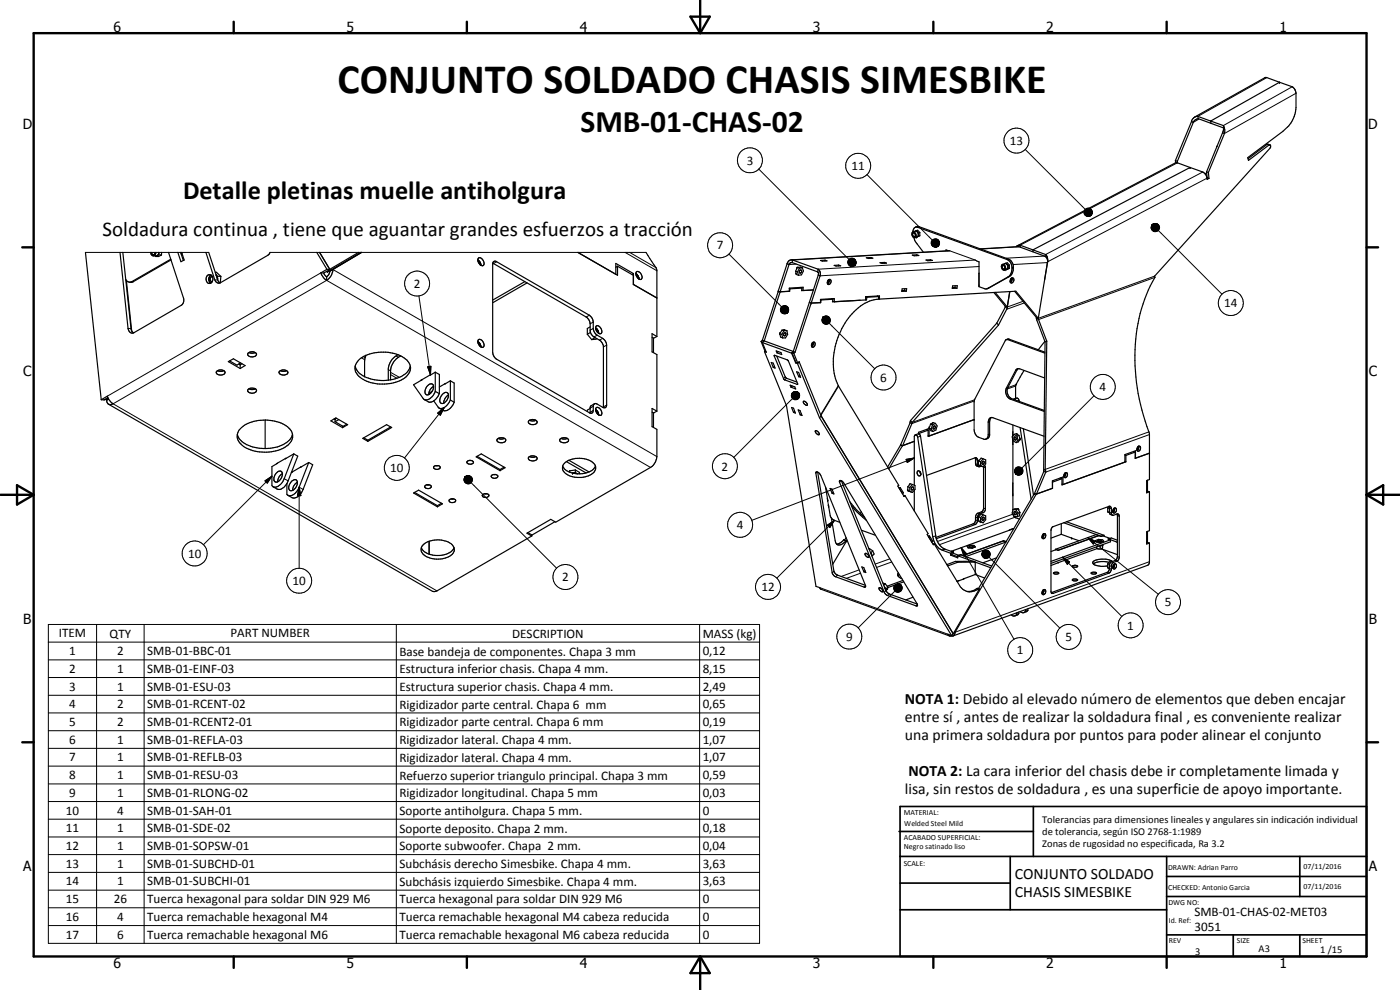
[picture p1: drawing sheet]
<svg xmlns="http://www.w3.org/2000/svg" width="420mm" height="297mm" viewBox="0 0 420 297" stroke-linecap="round" stroke-linejoin="round" font-family="sans-serif">
<defs><g id="words">
<text font-size="12.6" x="101.3" y="27.9">CONJUNTO SOLDADO CHASIS SIMESBIKE</text>
<text font-size="9.4" x="174.2" y="39.7">SMB-01-CHAS-02</text>
<text font-size="7.9" x="54.9" y="59.6">Detalle pletinas muelle antiholgura</text>
<text font-size="6.3" x="30.8" y="70.9">Soldadura continua , tiene que aguantar grandes esfuerzos a tracción</text>
<g font-size="4.7">
<text x="271.6" y="211.2">NOTA 1: Debido al elevado número de elementos que deben encajar</text>
<text x="271.6" y="216.6">entre sí , antes de realizar la soldadura final , es conveniente realizar</text>
<text x="271.6" y="222">una primera soldadura por puntos para poder alinear el conjunto</text>
<text x="272.6" y="232.8">NOTA 2: La cara inferior del chasis debe ir completamente limada y</text>
<text x="271.6" y="238.2">lisa, sin restos de soldadura , es una superficie de apoyo importante.</text>
<text x="304.6" y="263.8">CONJUNTO SOLDADO</text>
<text x="304.6" y="269.2">CHASIS SIMESBIKE</text>
</g>
<g font-size="4.2">
<text x="34" y="9.6">6</text>
<text x="104" y="9.6">5</text>
<text x="174" y="9.6">4</text>
<text x="244" y="9.6">3</text>
<text x="314" y="9.6">2</text>
<text x="384" y="9.6">1</text>
<text x="6.8" y="38.7">D</text>
<text x="410.6" y="38.7">D</text>
<text x="7" y="112.9">C</text>
<text x="410.8" y="112.9">C</text>
<text x="7" y="187.1">B</text>
<text x="410.8" y="187.1">B</text>
<text x="7" y="261.4">A</text>
<text x="410.8" y="261.4">A</text>
<text x="34" y="290.4">6</text>
<text x="104" y="290.4">5</text>
<text x="174" y="290.4">4</text>
<text x="244" y="290.4">3</text>
<text x="314" y="290.4">2</text>
<text x="384" y="290.4">1</text>
</g>
<g font-size="3.9">
<text x="303.1" y="43.5">13</text>
<text x="224.1" y="49.4">3</text>
<text x="255.6" y="51">11</text>
<text x="215.1" y="74.8">7</text>
<text x="124.2" y="86.4">2</text>
<text x="367.4" y="92.2">14</text>
<text x="264.1" y="114.6">6</text>
<text x="330" y="117.4">4</text>
<text x="117.1" y="141.6">10</text>
<text x="216.6" y="141.2">2</text>
<text x="221.1" y="158.7">4</text>
<text x="56.5" y="167.3">10</text>
<text x="87.8" y="175.5">10</text>
<text x="168.7" y="174.4">2</text>
<text x="228.5" y="177.4">12</text>
<text x="349.5" y="181.9">5</text>
<text x="17.6" y="191.3">ITEM</text>
<text x="32.9" y="191.3">QTY</text>
<text x="69.2" y="191.3">PART NUMBER</text>
<text x="153.7" y="191.3">DESCRIPTION</text>
<text x="210.9" y="191.4">MASS (kg)</text>
<text x="338.3" y="188.9">1</text>
<text x="20.8" y="196.6">1</text>
<text x="35.2" y="196.6">2</text>
<text x="44.2" y="196.6">SMB-01-BBC-01</text>
<text x="119.9" y="196.7">Base bandeja de componentes. Chapa 3 mm</text>
<text x="210.9" y="196.6">0,12</text>
<text x="253.9" y="192.3">9</text>
<text x="305.2" y="196.3">1</text>
<text x="319.7" y="192.4">5</text>
<text x="20.8" y="201.9">2</text>
<text x="35.2" y="201.9">1</text>
<text x="44.2" y="201.9">SMB-01-EINF-03</text>
<text x="119.9" y="202">Estructura inferior chasis. Chapa 4 mm.</text>
<text x="210.9" y="201.9">8,15</text>
<text x="20.8" y="207.2">3</text>
<text x="35.2" y="207.2">1</text>
<text x="44.2" y="207.2">SMB-01-ESU-03</text>
<text x="119.9" y="207.3">Estructura superior chasis. Chapa 4 mm.</text>
<text x="210.9" y="207.2">2,49</text>
<text x="20.8" y="212.5">4</text>
<text x="35.2" y="212.5">2</text>
<text x="44.2" y="212.5">SMB-01-RCENT-02</text>
<text x="119.9" y="212.6">Rigidizador parte central. Chapa 6 mm</text>
<text x="210.9" y="212.5">0,65</text>
<text x="20.8" y="217.8">5</text>
<text x="35.2" y="217.8">2</text>
<text x="44.2" y="217.8">SMB-01-RCENT2-01</text>
<text x="119.9" y="217.9">Rigidizador parte central. Chapa 6 mm</text>
<text x="210.9" y="217.8">0,19</text>
<text x="20.8" y="223.2">6</text>
<text x="35.2" y="223.1">1</text>
<text x="44.2" y="223.2">SMB-01-REFLA-03</text>
<text x="119.9" y="223.3">Rigidizador lateral. Chapa 4 mm.</text>
<text x="210.9" y="223.2">1,07</text>
<text x="20.8" y="228.5">7</text>
<text x="20.8" y="233.8">8</text>
<text x="35.2" y="228.5">1</text>
<text x="35.2" y="233.8">1</text>
<text x="44.2" y="228.5">SMB-01-REFLB-03</text>
<text x="44.2" y="233.8">SMB-01-RESU-03</text>
<text x="119.9" y="228.6">Rigidizador lateral. Chapa 4 mm.</text>
<text x="119.9" y="233.9">Refuerzo superior triangulo principal. Chapa 3 mm</text>
<text x="210.9" y="228.5">1,07</text>
<text x="210.9" y="233.8">0,59</text>
<text x="20.8" y="239.1">9</text>
<text x="35.2" y="239.1">1</text>
<text x="44.2" y="239.1">SMB-01-RLONG-02</text>
<text x="119.9" y="239.2">Rigidizador longitudinal. Chapa 5 mm</text>
<text x="210.9" y="239.1">0,03</text>
<text x="19.8" y="244.4">10</text>
<text x="35.2" y="244.4">4</text>
<text x="44.2" y="244.4">SMB-01-SAH-01</text>
<text x="119.9" y="244.5">Soporte antiholgura. Chapa 5 mm.</text>
<text x="210.9" y="244.4">0</text>
<text x="19.8" y="249.7">11</text>
<text x="35.2" y="249.7">1</text>
<text x="44.2" y="249.7">SMB-01-SDE-02</text>
<text x="119.9" y="249.8">Soporte deposito. Chapa 2 mm.</text>
<text x="210.9" y="249.7">0,18</text>
<text x="19.8" y="255.1">12</text>
<text x="35.2" y="255.1">1</text>
<text x="44.2" y="255.1">SMB-01-SOPSW-01</text>
<text x="119.9" y="255.1">Soporte subwoofer. Chapa 2 mm.</text>
<text x="210.9" y="255.1">0,04</text>
<text x="19.8" y="260.3">13</text>
<text x="35.2" y="260.3">1</text>
<text x="44.2" y="260.3">SMB-01-SUBCHD-01</text>
<text x="119.9" y="260.5">Subchásis derecho Simesbike. Chapa 4 mm.</text>
<text x="210.9" y="260.3">3,63</text>
<text x="19.8" y="265.7">14</text>
<text x="35.2" y="265.7">1</text>
<text x="44.2" y="265.7">SMB-01-SUBCHI-01</text>
<text x="119.9" y="265.8">Subchásis izquierdo Simesbike. Chapa 4 mm.</text>
<text x="210.9" y="265.7">3,63</text>
<text x="19.8" y="271">15</text>
<text x="34.2" y="271">26</text>
<text x="44.2" y="271.1">Tuerca hexagonal para soldar DIN 929 M6</text>
<text x="119.9" y="271.1">Tuerca hexagonal para soldar DIN 929 M6</text>
<text x="210.9" y="271">0</text>
<text x="358.5" y="275">SMB-01-CHAS-02-MET03</text>
<text x="19.8" y="276.3">16</text>
<text x="19.8" y="281.6">17</text>
<text x="35.2" y="276.3">4</text>
<text x="35.2" y="281.6">6</text>
<text x="44.2" y="276.4">Tuerca remachable hexagonal M4</text>
<text x="44.2" y="281.7">Tuerca remachable hexagonal M6</text>
<text x="119.9" y="276.4">Tuerca remachable hexagonal M4 cabeza reducida</text>
<text x="119.9" y="281.7">Tuerca remachable hexagonal M6 cabeza reducida</text>
<text x="210.9" y="276.3">0</text>
<text x="210.9" y="281.6">0</text>
<text x="358.5" y="279.4">3051</text>
</g>
<g font-size="3.1">
<text x="312.7" y="246.8">Tolerancias para dimensiones lineales y angulares sin indicación individual</text>
<text x="312.7" y="250.4">de tolerancia, según ISO 2768-1:1989</text>
<text x="312.7" y="254">Zonas de rugosidad no especificada, Ra 3.2</text>
<text x="358.7" y="286.4">3</text>
<text x="377.7" y="285.6">A3</text>
<text x="396.2" y="285.9">1 /15</text>
</g>
<g font-size="2.4">
<text x="271.2" y="244.4">MATERIAL:</text>
<text x="271.3" y="252">ACABADO SUPERFICIAL:</text>
<text x="271.4" y="247.9">Welded Steel Mild</text>
<text x="271.3" y="254.6">Negro satinado liso</text>
<text x="271.2" y="259.7">SCALE:</text>
<text x="350.6" y="261">DRAWN: Adrian Parro</text>
<text x="391.2" y="260.6">07/11/2016</text>
<text x="350.6" y="267">CHECKED: Antonio Garcia</text>
<text x="391.2" y="266.7">07/11/2016</text>
<text x="350.6" y="271.4">DWG NO:</text>
<text x="350.8" y="276.9">Id. Ref:</text>
<text x="350.8" y="282.8">REV</text>
<text x="371.2" y="282.9">SIZE</text>
<text x="390.9" y="282.9">SHEET</text>
</g>
</g></defs>
<g fill="none" stroke="#000" stroke-width=".35">
<path d="M357.6 36.5l-4.8 11.7M357.6 36.5l.5 .2M358.1 36.7l-4.8 11.7M359.5 34.9a1.88 1.88 0 0 0-1.9 1.6M359.5 34.9l.1 .7M359.5 34.9l3.8 1.4M359.6 35.6l7.6 2.8M359.6 35.6l-.9 .3-.6 .8M363.3 36.3l3.8 1.4M363.3 36.3l.1 .7M366.9 39.9l-4.8 11.7M366.9 39.9l.6 .1"/>
<path d="M367.1 37.7l.5 1.3-.1 1M367.1 37.7l.1 1.3-.3 .9M384 24.7l3.8 1.3a2.41 2.41 0 0 1 1.1 2 16.2 16.2 0 0 1-.5 7l-1.7 2.8-1.7 1.6-10.5 7.9 .2 .8 6.1-4.5 .4-.1M384 24.7l-20.7 11.6M384 24.7l-3.8-1.4h-.6l-21.1 11.8M352.8 48.2v.6M352.8 48.2l.5 .2M352.9 48.8l4.3 1.4M352.9 48.8l-47.6 24.9M353.3 48.4l.1 .5M357.2 50.2l3.8 1.4a2.42 2.42 0 0 1 1.3 2.2l.5-.3M357.2 50.2l-47.2 24.8"/>
<path d="M362.1 51.6l.2 1.7M362.1 51.6l.6 .1M362.1 51.8l-.4 .4M362.2 53.3h.1M362.3 53.3l.5 .2M362.7 51.7l.1 1.8M365.3 43.9l-.1 .2M367.5 40l-4.8 11.7M381.1 43.5l-.9-.2-5.6 4.3M381.2 43.5l.1 .2-.1 .7-34.7 38.4 .1 .4a51.7 51.7 0 0 0-4.7 36.6l1.3 4.9 1.8 5.4v13.8l-.9 .3v3.7l.9-.3M25.6 75.7l4.8 44.2M36 75.7l2.4 22.9a1.29 1.29 0 0 0 1.8 1.2l14.2-8.2a1.87 1.87 0 0 0 .7-2.2l-4.5-13.7"/>
<path d="M36.9 75.7l2.4 22.9 .3 .8M45.2 75.7a.78 .78 0 0 0 .4 .9 .78 .78 0 0 0 1-.2l.2-.7M45.5 75.7a.55 .55 0 0 0 .5 .7 .55 .55 0 0 0 .6-.7M46.6 76.8l.2 .2M47.2 76.7l-.4 .3M47.2 76.7l-1.2 .1M47.6 76.5h.9M47.6 76.5l-.4 .2M47.7 75.7v.2M47.7 75.9l-.1 .6M47.7 75.9l-.5 .8M48.5 76.5l-.9 .5h-.8"/>
<path d="M48.5 75.7v.8M51.3 77.8l-12 6.8-1-.1-.4-.4M51.3 78l-11.5 6.6-.9 .1M53.4 75.7l.9 2.8 1-.5-.8-2.3M54.2 75.7l.8 2.4M54.6 75.9l-.3 .1M54.6 76.1l-.2 .1M61.8 75.7l2.7 8.3a1.25 1.25 0 0 0 1.7 .8l14.1-8.2 .7-.9M62.6 75.7l2.8 8.5 .6 .7M95.1 75.7l3 5.1M107.6 75.7l-8.6 5.1-3.1-5.1 3.1 5.2M108.3 75.7l-10.1 6"/>
<path d="M108.5 75.7l-9.5 5.7M143.4 78l.6 .7 .3 .9M143.5 78.4l.5 .9M143.6 77.4a1.47 1.47 0 0 1 1.4 .7 1.47 1.47 0 0 1-.1 1.6 1.53 1.53 0 0 1-1.5-1.8zM147.9 79l28 16.1 .8 .8a4.6 4.6 0 0 1 .4 3.4 2.34 2.34 0 0 0 1.2 1.8l2 1.3 .8 1.5v18.4M148 78.6l.8-.2 28.1 16.2 .7 .7a4.8 4.8 0 0 1 .4 3.5l.8 1.4 2.2 1.4 1 1.4 .1 18.5-.2 .6-.6 .2-2.5-1.2-.5 .1-.3 .5v1.9l-.4 .4h-.5l-28.1-16.2a2.63 2.63 0 0 1-1.1-2.1v-26.5zM148.1 79l-.2 .2M173.4 75.7l11.9 6.9v-2.7M185.3 79.9l4.8 2.7v2.7l7 4.1-7-4.1v-3.2M185.3 79.9l-.5 .3M193.9 75.7l3 4.6 .2 .9v19.8M236.2 79.2l.6 .2"/>
<path d="M236.2 79.2l-7.4 22.9M236.8 79.4l-2.7 8.1M237.7 78.8h-.4l-.5 .6M237.7 78.8l7.7 2.8M237.9 78a1.41 1.41 0 0 0-1.7 1.2M237.9 78l-.2 .8M237.9 78l7.6 2.8M246.2 78.1h1.4l.6 .2-1.4 .1zM247.6 78.1v.2M250.3 79.6l1.4-.1 .6 .3h-1.4zM251.7 79.5v.3M260 77.3h1.4l.5 .2-1.3 .1z"/>
<path d="M261.4 77.3v.2M264.1 78.8l1.4-.1 .6 .3h-1.4zM265.5 78.7v.3M273.8 76.5h1.4l.5 .2-1.3 .1zM273.9 69.6a.97 .97 0 0 1 .9 .6 .97 .97 0 0 1-.2 1.1 1.02 1.02 0 0 1-.8-.6 1.02 1.02 0 0 1 .1-1.1zM274 70a.53 .53 0 0 1 .7 .3 .53 .53 0 0 1-.4 .7l-.4-.4zM274.2 71.2l.5 1.3 2.4 3.1M274.7 69.3l.6 .3M274.7 69.3l-.7 .3M274.7 68.2h.7l26.9 9.7a3.3 3.3 0 0 1 .5 5l-6.5 3.7-.6 .1-1.9-.7v-7.4l-.7-.3M274.7 68.2l1.2-.2 26.8 9.8a3.1 3.1 0 0 1 .2 5.2l-6.7 3.7M274.7 68.2l-.5 .5-.2 .9"/>
<path d="M275 69.2l.3 .4M275 69.2l-.3 .1M275 69.2l.4-.1 .6 .7M275.2 76.5l-.1 .2M275.3 71h.1M275.3 69.6l.3 .6M275.3 71l-.7 .3M275.3 69.6l.3 .3M275.6 69.9v1l-.3 .1M275.6 70.6l-.3 .4M276 69.8v.9l-1 .5M276 69.8l-.4 .1"/>
<path d="M277.9 78l1.4-.1 .6 .2-1.4 .1zM279.3 77.9l-.1 .3M283.9 75.2v-.2l.7 .2M284.3 75.1v.1M284.7 75.2l-47.3 2.8M294.2 74.7l11.5-.7 7.8 2.8a1.67 1.67 0 0 1 .9 2M300.7 79.5a.87 .87 0 0 1 1 .5 .87 .87 0 0 1-.4 1.1 1.17 1.17 0 0 1-.6-1.6zM300.8 79.8l.1-.2a.62 .62 0 0 1 .6 .5 .62 .62 0 0 1-.2 .7l-.4-.3zM301.6 79.1l.4 .1M301.6 79.1l-.7 .2M301.9 79l.3 .3M301.9 79l-.3 .1"/>
<path d="M301.9 79l.4-.2 .6 .7M302.2 79.3l.3 .7M302.2 79.3l.3 .4M302.5 79.7v.9M302.9 79.5l-.4 .2M302.9 79.5v1M306.1 73.6l.1 .6M306.1 73.6l-.8 .1-.3 .3M306.1 73.6l3.9 1.4M310 75l3.8 1.4M310 75v.6M313.8 76.4l.5 .7 .1 1.4"/>
<path d="M313.8 76.4l.1 .7M314.4 78.8l-2.8 16.7M314.4 78.8l-.9 5.1M314.4 78.5h.1M314.4 78.5v.3M37.7 83.8l.2 .3M37.9 84.1l1.6 15.3M39.6 99.4l.5 .5M62.2 82.7a1.07 1.07 0 0 1 1.4-.1 1.07 1.07 0 0 1 .3 1.4 1.04 1.04 0 0 1-1.2 1 1.04 1.04 0 0 1-.9-1.3zM63.3 82.5a1.52 1.52 0 0 0-.1 2.5M63.7 82.9a.86 .86 0 0 0-.6 .8 .86 .86 0 0 0 .6 .9M64.6 81.7h.4l1.3 1.2"/>
<path d="M64.8 82.3l.3 .3h-.2M64.9 82.6l.3 .8M64.9 82.6l.3 .3M65.2 83.4h.2l-.1 .5M65.2 82.9v.5M65.2 82.9h1.1M66.3 82.9l-.2 1.9M96.3 81.9h.9M96.3 81.9l.9 1.6 .8 .6M97.2 81.9l.8 1.2M98 83.1v1M98.1 81.4l.1 .3"/>
<path d="M98.1 80.8l-1.8 1.1M98.1 80.8l.9 .1M98.9 80.9l-.7 .8M99 81.4l-.3 .9-.7 .8M99 80.9l-1.8 1M99.9 80.9a3.9 3.9 0 0 1-1.9 3.2M157.5 84.5l-9.6 5.5M158.2 84.9l-10.3 5.9M177.1 98.1l-.8 .5v1.7M177.2 99.7l-.9 .6M178.8 98.4l.5 .4 .4 1.2M178.8 98.8l.5 .9"/>
<path d="M179.3 99.7a1.17 1.17 0 0 1 0-2 1.54 1.54 0 0 1 .9 2.4l-.5-.1M179.3 99.7l.4 .3M184.8 80.1h.1M190.1 82.1l-5.3-3.1v3.3M190.1 82.1l-.5 .3M190.8 82.1l.7 .7 .3 .9M190.9 82.5l.5 .9M191 81.6a1.45 1.45 0 0 1 1.4 .6 1.45 1.45 0 0 1 0 1.6 1.6 1.6 0 0 1-1.4-2.2zM233.5 87.4l.6 .1M234.1 87.5l-4.7 14.8M234.7 99.1l-.7 1M234.7 99.1l.6 .1"/>
<path d="M235.2 99l-.5 .1M235.2 99h.1M235.2 99l1 .2M235.3 99.2h.9M235.3 99.2l-.7 1.1M235.4 99.9h.1a.4 .4 0 0 1 .3 .5 .4 .4 0 0 1-.6 .1zM236.2 99.2l.2 1.1-.7 1.1h-.8M236.9 87.4l-2.8 .1M236.9 86.6l.2 .1M236.9 87.4h.1M237 87.4l-2.9 .1M237.1 86.7l-.1 .7"/>
<path d="M238.7 81.4l.3 .9 .6 .3M238.7 81.4l.6 .2M239.2 80.2l-.5 1.2M239.2 80.2l1-.1 .6 .2M239.2 80.2l.7 .3M239.3 81.6l.3 1M239.9 80.5l-.6 1.1M240.1 81l.5 .2-.2 .6a.38 .38 0 0 1-.6-.1 .38 .38 0 0 1 .3-.5zM240.2 86.2l.5 .2M240.5 86.2v.2M240.6 87l.4 .2M240.7 86.4l-.1 .8 3.5-.2-3.1 .2"/>
<path d="M240.7 86.4l-3.6 .3M240.8 80.3l.3 1-.6 1.2-.9 .1M240.8 80.3l-.9 .2M241 87.2v-1l-4.1 .2v1M242.9 90.7l.5 .2 2.9-.1M245.4 81.6l.2 .5v.4M245.5 80.8l.2 .1a1.72 1.72 0 0 1 .4 1.9M245.5 80.8l-.1 .8M245.6 82.5l-7.5 23M245.6 82.5l.5 .3M246.1 82.8l-7.5 22.9M246.2 90h.2"/>
<path d="M246.4 90l-.1 .8M248.3 84.8a.64 .64 0 0 1 .3-.8 .64 .64 0 0 1 .8 .3 .73 .73 0 0 1-.2 .8 .73 .73 0 0 1-.8 .1M248.3 84.8l.1 .4M248.6 84.1v.5l-.3 .2M248.8 83.9v.6l-.4 .6M249.5 89.6l.5 .2M249.8 89.6v.1M249.9 90.3l.5 .3v-1l-4.2 .2 .1 1M250 89.8l-.2 .8 10-.6M250 89.8l-3.6 .2M259.8 89v1M259.8 89l4.1-.2v.9"/>
<path d="M259.8 89.1l.4 .1M259.8 89.9l.2 .1M260 90h-.2M260.2 89.2l-.2 .8M263.3 88.8l.4 .2M263.3 88.8v.1M263.6 89.7h.3M263.7 89l-.1 .8a12 12 0 0 0-8.4 4.9 21.3 21.3 0 0 0-4.2 19.6l.7 1.6 18 29.7-.3 .2 1.9 3.2 .3-.3M263.7 89l-3.5 .2M263.9 89.7l41-2.3 6.7 8.1M270.8 86.7l1.3-.1-.1 .8h-1.4zM271.4 87.2l.6 .2"/>
<path d="M271.4 87.2h-.7M271.6 86.6l-.2 .6M285.9 85.8l1.4-.1-.1 .8h-1.4zM286.6 86.3l.6 .2M286.6 86.3h-.8M286.7 85.7l-.1 .6M293.8 85.9h.1M293.8 85.6h.1M293.8 82h.1M298.3 87.8l3.4 4.1M298.7 87.7l3.6 4.4M299.2 96.9l-25.9 29.3"/>
<path d="M299.2 96.9l.5 .6M299.7 97.5l-25.9 29.2M301.7 91.9l.6 .2M301.7 91.9l-2.5 5M302.2 80.8l-.8 .2M302.3 92.1l-2.6 5.4M302.5 80.3l-.3 .5M302.5 80.6l-.3 .2M302.9 80.5l-1 .4 .3-.1M302.9 80.5l-.4 .1M303.1 87.5l-.8 4.6M303.4 83.6v.5l-.3 .3"/>
<path d="M303.4 83.6l-.3 .8M303.6 83.4a.72 .72 0 0 1 .7 .7 .72 .72 0 0 1-.6 .8l-.4-.1-.2-.4M303.6 83.4l-.2 .2M303.6 83.4v.8l-.4 .5M304.5 87.4l6.6 7.9M311.1 95.3l2.5 7.3M311.1 95.3l.5 .2M311.6 95.5l2.5 6.9M30.4 119.9l.8 .1M32.3 119.4v.4M32.3 119.8l-1.1 .2M32.4 119.3l-1.2 .7"/>
<path d="M32.5 119.6l-.2 .2M32.6 119.7l-.6 .4a1.16 1.16 0 0 0 .6 1.2 1.16 1.16 0 0 0 1.3-.1l-1.2-1.3-.5-1-1.8 1M64.9 111.5a1.45 1.45 0 0 1 1.4-.6 1.45 1.45 0 0 1 1.2 1 1.39 1.39 0 0 1-1.4 .7 1.39 1.39 0 0 1-1.2-1.1zM65.3 111.2l.6 .2 1.3-.2M68.5 108.5l1.6-.8 3.5 2-1.5 .9zM68.9 108.3l2.2 1.3 1.1-.7M71.7 109.2l.4 .3M71.8 109.1l.4 .3M72.1 109.5v1.1M72.6 109.1l-.5 .4M74.5 106a1.63 1.63 0 0 1 2.5 .3 1.56 1.56 0 0 1-2.7 0zM74.5 116.8a1.64 1.64 0 0 1 2.5 .4 1.5 1.5 0 0 1-1.4 .8 1.5 1.5 0 0 1-1.3-.9z"/>
<path d="M74.7 116.6l.7 .3 .7-.1M74.7 105.8l.9 .2 1-.2M76.3 116.5l-.2 .3M76.6 116.6l-.5 .2M83.8 111.5a1.5 1.5 0 0 1 2.6 .4 1.43 1.43 0 0 1-1.4 .7 1.43 1.43 0 0 1-1.2-1.1zM84.1 111.2l.7 .2 1.2-.2M106.6 109.9l1 1.9 1.8 1.2M107.9 107.8a12.3 12.3 0 0 1 14.2 .2 3.6 3.6 0 0 1-1.6 6 11.9 11.9 0 0 1-13.2-1.5 3.2 3.2 0 0 1 .6-4.7zM109.8 106.6l-.4 1.8v4.6M119.5 106.4a5.4 5.4 0 0 0-3 4.1v3.6M120.3 106.8a5.2 5.2 0 0 0-3.1 4.5v2.7M123.1 109.9a6.8 6.8 0 0 1-5.8 4.1 13.5 13.5 0 0 1-7.9-1"/>
<path d="M126.6 113.9l-2.5 1.5 3.2 4.5M128.3 115.7a.98 .98 0 0 1 1.4-.5 .98 .98 0 0 1 .3 1.4 1.99 1.99 0 0 1-2.1 1.8 1.89 1.89 0 0 1 .4-2.7zM128.7 118.2l.1 .1M129.2 112.4v.1M129.2 112.4l-2.8 1.7M129.7 117.4l-1 .6M130.1 116a2.61 2.61 0 0 0-1.4 2.4M130.6 111.7l-1.6 .9M130.6 117.4a3.1 3.1 0 0 1-3.3 2.5M130.6 111.7l1.3 .7v5.7M130.6 111.7v5.7M130.6 117.4l1.3 .7"/>
<path d="M131.9 118.1a2.97 2.97 0 0 1-3.4 2.4l-1.2-.6M132.8 118.3a.99 .99 0 0 1 1.4-.5 .99 .99 0 0 1 .3 1.5 1.86 1.86 0 0 1-2.3 1.6 2.11 2.11 0 0 1 .6-2.6zM133.7 115.1h.1M133.7 115.1l-1.8 1M134.6 118.5a2.82 2.82 0 0 0-1.4 2.4M135.2 114.3l1.1 .6v5.8M135.2 114.3l-1.7 .8M135.2 114.3v5.7M143.4 102.5l.6 .7 .3 .9M143.5 102.9l.5 .9M144 103.8a1.09 1.09 0 0 1-.7-1 1.09 1.09 0 0 1 .7-1 1.54 1.54 0 0 1 .9 2.4l-.6-.1M144 103.8l.3 .3"/>
<path d="M176.3 100.3l1.3 1.6M178.6 101.3l-1 .6M179.1 101.6l-1.5 .3M195.7 101.2l.5 .3M196.1 101.5v4.3M197.1 101l-1.4-.9v5.5l1.4 .8v17M197.1 101l-.9 .5M228.4 102.4l.5 .3M228.4 102.4l1.2 3M228.8 102.8l1.2 2.9-.6-.2M228.8 102.8l8.8 3.2M228.8 102.1l.5 .2"/>
<path d="M228.8 102.1l-.4 .3M229.3 102.3l-.5 .5M229.3 102.3l8.8 3.2M229.4 105.5l6.6 16.3 8.9 54.1 1.1 .4 .3 .5 38.6 14M229.6 105.4l-.2 .1M231.5 108.8l.6 .2 .5 1.4-.5-.2zM232.4 106.7l4.1 1.5 2.9 7.1-4.2-1.5zM232.4 109.9l-.3 .3M232.9 105.3l1.5 .5 .2 .6-1.4-.5zM233.1 106.8l2.6 6.4 3.5 1.4M233.6 105.5l-.4 .4M234 100.1l.3 1 .6 .3"/>
<path d="M234 100.1l.6 .2M234.6 100.3l.3 1.1M237.1 115.6l1.4 .5 .3 .6-1.4-.5zM237.6 106l1.2 2.9M237.7 105.8l.5 .2M237.8 115.8l-.4 .4M238.1 105.5l-.5 .5M238.1 105.5l.5 .2M238.2 106l1.2 3M238.6 105.7l-.4 .3M238.8 108.9l.5 .2M238.9 108.8l-.1 .1"/>
<path d="M239.1 111.5l.6 .3 .6 1.4-.6-.2zM239.3 109.1l6.6 16.2M239.8 108.6h.1M239.8 108.6l6.7 16.2M239.8 108.6l-.5 .5M240.1 112.6l-.4 .4M243.8 102.9l.1 .2-.4 .6M243.8 102.8a.62 .62 0 0 1 .9 .3 .62 .62 0 0 1-.3 .8l-.4 .3a.75 .75 0 0 1-.5-.7 .75 .75 0 0 1 .3-.7zM244 102.7v.6l-.4 .6M302 101.9l.7-.2 10.9 4M304.2 119.8l.6 .2M304.2 119.8l.9-.3a.81 .81 0 0 1 .7 .9"/>
<path d="M305.5 110.6l-.6 .3-2.9 5.6a2.59 2.59 0 0 0 1.2 3.3l10.2 3.6M305.5 110.6l8 2.8M305.6 110.6l-3.2 5.8a2.62 2.62 0 0 0 1.2 3.2l9.8 3.5M307.3 111.2l-2.4 4.2-.1 4.1M313.6 106l-11.2-4.1h-.5l-9.5 18.1-.1 5.9-13.8 5v-1.8M313.6 102.4l-2 2.5M313.6 102.6l-.4 38.5M314.1 102.4l-.4 38.4M314.1 102.4l-.5 .2M32.6 121.3l97.2 56.1 1.3-.1 28.5-16.5M71.2 130.3a6.6 6.6 0 0 0 5.9 4.1 10.8 10.8 0 0 0 9.9-2.5l.8-1.6M71.8 128.9a11.3 11.3 0 0 1 11.9-2.2 5.3 5.3 0 0 1 4.1 4.1 5.2 5.2 0 0 1-4.4 4.3 12.6 12.6 0 0 1-10.7-1.5 3.2 3.2 0 0 1-.9-4.7z"/>
<path d="M79.6 126v8.6M85.9 137.5l-2.9 1.6M88.2 136.2l1.2 .7-2.9 7.4a3 3 0 0 1-3.4 2.4l-1.2-.7M88.2 136.2l-2.9 7.4a3.4 3.4 0 0 1-3.1 2.5l-.6-.4v-5.7l1.7-1M88.2 136.2l-2.6 1.4M92.7 138.8l-2.6 1.5M92.7 138.8l1.1 .6-2.8 7.5a2.95 2.95 0 0 1-3.4 2.4l-1.2-.7M92.7 138.8l-2.9 7.4a2.99 2.99 0 0 1-3.3 2.4l-.4-.3v-3.2M99.3 126.3l1.5-.9 3.5 2-1.5 .9zM100.2 125.7l.4 .2M100.4 125.6l.2 .1M100.6 125.7v.8"/>
<path d="M100.6 126.5l2.3 1.4 1.1-.6M101 125.5l-.4 .2M101.7 125.9l-1.1 .6M102.8 127.8v.5M108.9 131.5l7.1-4.1 1.5 .9-7.1 4.1zM109.2 131.4l1.2 .7M110.4 132.1v.3M117.3 128.1l-6.9 4M130.2 140a1.16 1.16 0 0 1 1.9 .3 1.12 1.12 0 0 1-1 .5 1.12 1.12 0 0 1-1-.7zM130.8 139.7h.7M135.2 120a3.1 3.1 0 0 1-3.4 2.5l-1.6-2.2M135.2 120l1.1 .7"/>
<path d="M136.3 120.7a2.9 2.9 0 0 1-3.3 2.4l-1.2-.7M140.2 138.5a1.18 1.18 0 0 1 1.9 .3 1.16 1.16 0 0 1-2-.2zM140.8 138.2h.6M142.9 137.1l1.5-.9 7.2 4.1-1.5 .9zM143.2 136.9l6.9 4M149.3 131.7a1.63 1.63 0 0 1 2.5 .4 1.53 1.53 0 0 1-2.7-.1zM149.5 131.5l.7 .2 1.2-.2M158.7 126.3a1.77 1.77 0 0 1 2.5 .2 1.4 1.4 0 0 1-1.3 .9 1.4 1.4 0 0 1-1.3-1zM158.7 137.2a1.51 1.51 0 0 1 2.5 .5 1.49 1.49 0 0 1-2.6-.4zM159 137l.6 .2 1.2-.2M159 126.1l.9 .2 .9-.2M168.1 131.7a1.63 1.63 0 0 1 2.5 .4 1.53 1.53 0 0 1-2.6-.1z"/>
<path d="M168.3 131.5l.8 .2 1.2-.2M168.9 139.8l.5 .9 1.4 .9M169.6 138.8a7.1 7.1 0 0 1 8.9 .6 2.48 2.48 0 0 1-1.9 3.4 6.7 6.7 0 0 1-7.6-1.6 2.04 2.04 0 0 1 .6-2.4zM170 138.5l5.9 3.4M170.7 138.1l6.1 3.5M177.1 122.6l-.8 .5v.4M178.4 121.2l-1.2 .9-.1 1.9M178.7 139.8l-.8 1.2-1.1 .6M178.8 122.9l.6 .7 .3 .9M178.8 123.4l.5 .8M179.3 124.2a1.3 1.3 0 0 1-.2-2 1.51 1.51 0 0 1 1.1 2.4l-.5-.1M179.3 124.2l.4 .3"/>
<path d="M196.1 123.9v4.3M197.1 123.4l-1.4-.8v5.4l1.4 .8v8.5a4.4 4.4 0 0 1-1.9 3l-28.4 16.4-1.5-.9-7.2 4.2 1.5 .8M197.1 123.4l-.9 .5-.5-.2M237.6 122.3l.6 .2 .5 1.5-.5-.3zM238.5 123.4l-.3 .3M239.6 123l.5 .2 .6 1.5-.6-.2zM240.5 124.1l-.4 .4M241.2 120.4a.89 .89 0 0 1 .9 1.2 1.11 1.11 0 0 1-.9-1.2zM241.2 120.4h-.1M244.7 129.3a1.03 1.03 0 0 1 1.1 1.1l-.7-.2zM245.9 125.3l39.7 65.4M246.5 124.8l39.6 65.4"/>
<path d="M246.5 124.8l-.6 .5M270.3 133.5h.1M270.3 133.5l.5 .2M270.3 133.5l-3.9 6.6M270.3 133.5l.6 .2M270.8 133.7l-4.1 7M273.1 126.9l-2.8 6.6M273.1 126.9l.6 .2M273.3 126.2l.5 .5M273.3 126.2l-.2 .7M273.7 127.1l-2.8 6.6M273.8 126.7l-.1 .4"/>
<path d="M274.4 132.4l-3.6 1.3M274.7 130.5l1.1-.3 .5 .7 4.6 30.3M275.7 130.1h.1M275.7 130.2v-.5l3.1-1.1v2.2l-.3-.1M275.7 130.1v.1M278 128.9l.5 .2M278.3 128.8v.1M278.5 129.1l-2.8 1M278.8 128.4l.6 .8 .6 .3M278.8 128.4l.7 .3M279.3 127.3l-.5 1.1M279.3 127.3l.6 .2"/>
<path d="M279.5 128.7l.5 .8M279.9 127.5l-.4 1.2M280.1 128l.3-.2a.49 .49 0 0 1 .3 .5 .49 .49 0 0 1-.5 .4zM280.7 127l-.6-.2-.8 .5M280.7 127l.6 .8-.4 1.2-.9 .5M280.7 127l-.8 .5M292.3 128.9l.1 .6a3.1 3.1 0 0 0 3 2.3l.5-.1M292.6 137.3l.3 2.2 .8 .5M293.6 138.3l.1 1.2 .5 .2M293.6 138.3l.7 .3M294.2 139.7l.9 .3M294.3 139.7l.8 .3"/>
<path d="M294.3 138.6v1.1M294.5 139.9l-.6 .1-.4-.1-.2-2.2-.5-.4-14.8 5.4M295 138.4l.3 .1 .1 .2-.2 .5a.37 .37 0 0 1-.5-.1 .37 .37 0 0 1 .1-.5zM295.1 137.7l-.6-.2-.9 .8M295.1 137.7l.7 .3v1.2l-.7 .8M295.1 137.7l-.8 .9M295.2 139.9v12.8l-.7 .9a1.91 1.91 0 0 0-1.7 2.6l-.3 .6-.5 .4-11.1 4M295.4 139.7l.3 .4v12.7l-.5 1a2 2 0 0 0-1.9 2.6l-.7 1-11.6 4.2M297.5 125.3l-.4 .5-.1 .7v4.3l-.4 .6-.7 .4M303.9 131.7l.1 1.6M304 129.6l-.1 1.3M304 132.9h-.1"/>
<path d="M304 127.5v3.3M304 131.9v21.2M304.3 130.3l.7-.2 .8 .5M304.3 130.3l.9 .6M304.3 130.3l-.5 .8 .3 1.2 .9 .5M304.4 131.2l.5 .2-.1 .6-.4-.2zM305.2 130.9l.3 1.2M305.5 132.1l-.5 .7M305.8 130.6l.4 1.2M305.8 130.6l-.6 .3M306.1 128.3l3.3 21.5M306.2 131.8l-.6 .8-.6 .2"/>
<path d="M306.2 131.8l-.7 .3M307.1 128.7l3.1 19.9M313.3 130.9l-15.3-5.6a1.13 1.13 0 0 0-1.4 1.4v4l-.2 .6-.5 .4M337.6 136.6l.3 .1M337.6 138.4l.3 .2M337.9 138.6l-19.2 6.9v-1.9M337.9 136.7v1.9M340.2 135.5l.5 .1M340.7 135.6v1.9l4.3-1.5-4.2 1.5M340.7 135.6l-2.8 1.1M340.7 137.5h.1M340.8 137.5v-2.2l-3.2 1.1v2.2"/>
<path d="M341.4 134.1l.1 .4-.3 .4M341.5 134a.56 .56 0 0 1 .8 .1 .56 .56 0 0 1-.1 .8 .49 .49 0 0 1-.5 .5 .49 .49 0 0 1-.5-.4zM341.7 133.9v.6l-.5 .6M83 141.9a.94 .94 0 0 1 1.2-.6 .94 .94 0 0 1 .5 1.2 1.84 1.84 0 0 1-2.3 2 2.46 2.46 0 0 1 .6-2.6zM84.7 142.1a2.82 2.82 0 0 0-1.4 2.5M87.7 144.3a.86 .86 0 0 1 .8-.4 .86 .86 0 0 1 .7 .7 2.29 2.29 0 0 1-2.1 2.6 1.93 1.93 0 0 1 .6-2.9zM87.7 141.6h.1M87.7 141.6l-.3 .2M89.2 144.7a2.82 2.82 0 0 0-1.4 2.5M90.1 140.2v.1M90.4 140.1l-2.9 1.6M124.1 147.9l1.5-.8 7.2 4.1-1.5 .9z"/>
<path d="M124.4 147.7l6.9 4M127.5 145.8a1.14 1.14 0 0 1 1.9 .3 1.13 1.13 0 0 1-1.9-.2zM128.1 145.5h.7M131.3 151.7v.4M132.5 151l-1.2 .7M134.8 150a1.16 1.16 0 0 1 1.9 .3 1.02 1.02 0 0 1-1 .5 1.02 1.02 0 0 1-.9-.8zM135.4 149.7h.7M144.8 148.5a1.41 1.41 0 0 1 1.9 0 1.05 1.05 0 0 1-.9 .8 1.05 1.05 0 0 1-1.1-.7zM145.4 148.1h.7M147.5 142.7a1.11 1.11 0 0 1 1.9 .3 1.11 1.11 0 0 1-2-.2zM148.1 142.4h.2M148.7 142.4h-.2"/>
<path d="M150.1 140.9v.3M151.3 140.2l-1.2 .7M166.5 156.5l-6.8 4-1.3-.7M170.8 141.6l2.5 .6M171 141.3v.4M171 141.3l-.2 .3M172.7 141.8l-.9 .1 1.5 .3M172.7 141.8l.6 .4M172.7 141l1.2 .7v.5M172.7 141v.8M172.7 141l-1.7 .3M175.8 141.9l-2.5 .3"/>
<path d="M176.8 141.6l-1 .3M244.9 141.7a1.31 1.31 0 0 1 1.4 .9l13.4 33.1-.1 .5-8.8-3.1-1-1.1zM245.4 141.6l4.9 29.9 1 1.1 8.4 3M247.8 146.2l.6 4M248.3 149.8h.1M248.3 149.5v.1M248.3 149.6l.1 .6M248.4 150.2h.1M248.7 151.8h.1M248.7 152.1l-.1-.6 .7 3.6 1 1 1.7 .6M249.1 146.6l.6 .1 .6 1.5-.6-.2zM249.5 155.4l1.1 6.8a1.37 1.37 0 0 0 1.1 1.4 1.37 1.37 0 0 0 1.5-.7l.7-.6"/>
<path d="M250.1 147.7l-.4 .3M252 144.3h.6l.7 .7 21.9 36.1 .1 .7-8.9-3.1-.9-.8-13.5-33.2zM252.5 144.3l13.4 32.9M255 150.5l2.1 2.5 2.4 2.2M255.6 151.8l2.1 2.3 2.3 2M258.5 153.5l-.3 .6M258.5 159.1l4.3 1.5M258.8 154.1l-.2 .4M269.7 146.3h.5M270.2 146.3l-.3 .3M270.2 146.3l.9 1.6-.2 .2M270.8 148.1h.1"/>
<path d="M271.2 148.6l.4 .1M271.6 148.7l6.9 11.4-.3 .3 1.9 3 .3-.2M272.4 147.2l1.4 .5M272.4 147.2l.6 .2M272.4 146v1.2M272.4 146l.6 .3M273 146.3v1.1M273 147.4l.8 .3M273.6 146.2h.5v.6a.33 .33 0 0 1-.5 .2 .33 .33 0 0 1-.1-.5zM273.8 145.4l-.7-.3-.7 .9M273.8 145.4l.8 .3v1.2l-.8 .8M273.8 145.4l-.8 .9"/>
<path d="M274.4 145.6v-14.6a.53 .53 0 0 1 .6-.5 .53 .53 0 0 1 .4 .7l4.5 29.9a5.2 5.2 0 0 0 2.8 4l2.6 .9M274.4 147.1v6.2M275.4 141.4a.75 .75 0 0 1 .9 .5 .75 .75 0 0 1-.5 .9l-.6-.8zM276.1 141.5l.3 .8M293.6 155.1l.1 1.2 .5 .2M293.6 155.1l.7 .2M294.2 156.5l.9 .3M294.3 155.3v1.2M294.3 156.5l.8 .3M294.8 155.3a.42 .42 0 0 1 .6 .3 .42 .42 0 0 1-.4 .5l-.3-.4zM295.1 154.5l.7 .3v1.2l-.7 .8M295.1 154.5l-.6-.3-.9 .9"/>
<path d="M295.1 154.5l-.8 .8M304 144.9v3.8M304 148.3h-.1M304 154.3l.2 .5a2.09 2.09 0 0 0 1.7 .9M304 152.9l-.2 1 .6 1.1h.9M304 152.9h.9M304.2 158.6l-1.4 .5M304.2 158.6l-18.7 6.8M304.9 152.9l.6 1.1M305.5 154l-.2 1M305.6 152.7l-1.6 .2M305.6 152.7l.5 1.1"/>
<path d="M305.6 152.7l-.7 .2M306.1 153.8l-.1 1-.7 .2M306.1 153.8l-.6 .2M310.5 148.1l.5 .2M310.5 148.1l-16.8 28.5M310.5 148.1l.6 .2M311 148.3l-24.4 41.4M313.2 141.1l.1 .4M313.3 141.5l.5 .1M313.3 141.5l-2.8 6.6M313.7 140.8l.1 .8M313.7 140.8l-.5 .3"/>
<path d="M313.8 141.6l-2.7 6.7M315.8 144.7h.1M315.8 146.5h.1M315.8 146.5l-4.7 1.8M315.9 146.5l-4.9 1.8M318.2 143.4l.5 .2M318.5 143.3v.3M318.5 157.1v3.2M318.7 143.6l-2.8 1.1M318.7 145.2l.3 .2v-2.3l-3.2 1.2v2.2M319.2 156.8l11.3 4.1M319.6 142v.5l-.3 .3"/>
<path d="M319.6 142a.56 .56 0 0 1 .8 .1 .56 .56 0 0 1-.2 .8l-.3 .4h-.5l-.1-.8zM319.8 141.9l-.1 .7-.4 .5M320.1 156.5l11.2 4.1M332.4 152.4v1.2l.5 .2M332.4 152.4l.5 .2M332.8 151.9h.3l.3 .3 .1 1.9 .3 .5 1.6-.4 .3 .1 .2 .6v12.3l-.5 1.1a1.88 1.88 0 0 0-1.9 2.5l-.3 .8-.4 .4-16.7 6-.6-.2M332.8 151.9l.3 2.3 .8 .4M332.8 151.9l-16.8 6.1-.5 .5v19.3M332.8 151.9l-.4 .5M334.2 152.7l.5-.3a.77 .77 0 0 1 .3 1 .77 .77 0 0 1-1 .4l-.1-.4zM334.2 152.6v.6l-.3 .2M334.4 152.4l.1 .6-.5 .7"/>
<path d="M335.2 154.2l.2 12.8-.6 1.1-1.5 .6a2.44 2.44 0 0 0-.4 2.1l-.5 .9-16.9 6.1M344.1 147.5l.3-.1 .6 .2M344.4 144.1v3.3M344.4 159.4v3.4M345 147.6v11.6l-.9 .4v3.6l.9-.3M126.4 164.3a3.5 3.5 0 0 0 2.4 2M126.9 163.5a7 7 0 0 1 8.9 .1 2.12 2.12 0 0 1-1.2 3.5 6.6 6.6 0 0 1-8-1.4l-.2-.9zM128.8 162.4v3.8M128.8 162.4v3.9M136.3 164.3a5.7 5.7 0 0 1-6.5 2.2l-1-.2M159.6 160.5v.3M253.3 162h-.1a3 3 0 0 1-2.1 1.2"/>
<path d="M253.3 162h.1M253.3 162l.6 .3M253.9 161.3l-.4 .8M253.9 162.3h.1M254 162.3l-4.1 7M254.2 162.1l-.2 .2M258.6 170.1l.6 .2 .6 1.5-.5-.2zM259.6 171.2l-.3 .4M259.6 166.1a.92 .92 0 0 1 1.1 1.2 1.16 1.16 0 0 1-1.1-1.2zM260.9 164.6l-.1 .1M260.9 164.6h-.1M260.9 164.6l1 .7"/>
<path d="M261.4 166.2l.1-.2 .3 .8M261.8 166.8h-.1M261.9 165.3l.4 .9-.5 .6M261.9 165.3l-.6 .6M263.8 176.4a1.03 1.03 0 0 1 1.2 1.1l-.9-.3zM265 174.9l.7 .3M265.4 176.1l.2 .4M265.6 176.5l.2 .5M265.6 176.5l.2 .3M265.7 175.2l-.5 .4M265.7 175.2l.8 .9M265.8 177l.1-.2-.1 .3"/>
<path d="M265.8 176.8v.2M265.9 177.2l1 1 8.3 3M266.5 176.1l-.2 .7-.4 .4M266.5 176.1l-.7 .7M269.5 172.8l1.2 .8M269.6 171.9l-.2 .4 .1 .5M269.9 172.4l-.4 .4M271 174.2l-4.8 1.7M271.2 174.6l-4.8 1.7M274 179.2l-2.2 .8M278.5 160.8h.5M278.7 161.1h.1"/>
<path d="M278.7 161.1l1 1.5M279 160.8l.9 1.6-.2 .2M279 160.8l-.3 .3M279.6 162.6h.1M279.9 163.2h.5M280.4 163.2l7.6 12.5a3.7 3.7 0 0 0 5.7 .9l.2 .2-7.8 13.4M280.9 161.2a5.3 5.3 0 0 0 2.7 3.6l2.5 .9M284.1 169.3h.2M285.3 166.5l2.1 .9v-.6M285.3 166v.5M285.5 165.4l.7 .3-.5 .2M285.5 165.4h.1"/>
<path d="M285.7 166.4l-.4 .1M285.7 165.9l2.1 .7 .5-.2M285.7 165.9v.5M285.7 166.4l1.7 .6M286.1 165.7h.1M286.1 165.7l-.8 .3M286.7 168.4l-2.5 1M286.7 168.4h5.3l.7 .3M286.7 168.4l.7 .3M287.4 166.8l9.9 3.5M287.4 168.7l-3 1.1M288.3 166.5l-.9 .3"/>
<path d="M288.3 166.5l9.3 3.3M288.3 166.4l.7 .3M288.3 166.4v.1M289 166.7h.1M289.2 173.7l-2 .8 .5-.2M290.5 164.3l1.2 .2M290.5 164.3l1.3 .1M290.9 164a.73 .73 0 0 1 1.1 .1 .84 .84 0 0 1-1.1-.1zM291.8 164.4l-.1 .1M292.7 172.4l2.8 1M292.7 164.1l-.9 .3M292.7 164.1l-1 .4"/>
<path d="M292.7 164.1l-.4-.4-1.2-.2-.9 .4 .3 .4M292.7 172.4l-3.6 1.3M292.7 168.7v3.7M292.7 168.7h-5.3M293.3 176.5l-1.3 .7-1.8 .3M293.3 176.5h.1M293.3 176.5l.5 .1M299.1 167.4l-4.1 1.5M301.2 162.3l.7 .3M301.2 162.3l-12.2 4.4M301.2 162.3l.6 .2 .2-.2M301.2 162.3h.1"/>
<path d="M301.9 162.6l-12.1 4.4-.8-.3M313 160.3l-.3 .8M313 160.3v.5l-.3 .3M313 177.1v.5l-.3 .3M313.2 160.1l.1 .6-.6 .7M313.2 176.9a1.03 1.03 0 0 1-.5 1.3M313.3 176.9a.77 .77 0 0 1 .6 .9 .77 .77 0 0 1-.9 .6l-.3-.5M313.3 160.1h.3a.84 .84 0 0 1 .2 1 .84 .84 0 0 1-.9 .5l-.2-.5M313.3 176.9l-.4 .4-.2 .6M313.3 160.1l-.3 .2M316.2 171.9l.4-.2a.76 .76 0 0 1 1.1 .4l-.5 .1a.77 .77 0 0 1-1-.3zM316.8 164.8v.2"/>
<path d="M316.8 164.8l.8 .3M317.6 168.8h.1M317.6 168.8v.1M317.6 165.1l-.6-.2-1.6 .6M317.6 168.8l-2.2 .9M318.5 160.3l-3.1 1.2M318.5 160.3l3.1 1.2M321.6 161.4l2.2 .8M321.9 169.8l.3-.1a.7 .7 0 0 1 1.2 .3l-1.1 .2-.5-.3zM321.9 173.9l1-.2 .5 .3-1.1 .3-.5-.2zM327.5 171.9l.4-.2a.76 .76 0 0 1 1.1 .4l-.9 .2-.5-.2zM329.1 162.6l1.2 .2"/>
<path d="M329.1 162.6l1.3 .1M329.3 164.6l-11.7 4.2M329.4 162.2h.1a.72 .72 0 0 1 1.1 .1l-.9 .2zM329.7 160.7l.7 .3 .6-.2 2.2 .7-.6 .2 .7 .3M329.8 160.7h.1M329.8 160.7l-12.2 4.4M329.8 160.7l-.8-.3-12.2 4.4M329.8 163.8h.5M330.3 163.6v.2M330.4 162.7l-.1 .1M330.5 160.9v.1M330.5 164.7l4.9 1.7"/>
<path d="M330.9 163.6v.8l-.2 .2h-1.4l-.2-.5M331 163.4v.2l-.7 .2M331.2 162.4l-.3-.4-1.2-.2-.9 .4 .3 .4M331.2 162.4l-.9 .4M331.2 162.4l-.8 .3M331.3 160.6v.3M331.3 160.6l-.8 .3M332.4 169.2l.8-.9 .6 .2-.6-.4a6.4 6.4 0 0 0-4.2-.1 .78 .78 0 0 0-.9 .5 .78 .78 0 0 0 .3 .9 7.7 7.7 0 0 0 4 .4M332.4 169.2l.6 .2M332.4 169.2v1.1l.5 .3M332.6 161.7l2.8 1M332.6 161.7v.1"/>
<path d="M332.6 161.7l.9-.3 1.9 .7M332.9 168.7a5.8 5.8 0 0 0-4.8 .5M333.3 162v.6l-17.9 6.4M333.3 162l-17.9 6.4M334.2 169.4l.5-.2a.77 .77 0 0 1 .3 1 .77 .77 0 0 1-1 .4l-.1-.4M334.2 169.4l-.3 .8M334.2 169.4v.5l-.3 .3M334.4 169.2l.1 .6-.5 .7M344.4 162.7l-.3 .2M344.4 162.7l.6 .2M345 162.9v5.9l-.3 .6-.3 .2-58.4 21.2M285.5 190.7v.1"/>
<path d="M285.6 190.7l-1.1-.4 .2 .4 .8 .1M286.1 190.2l-.5 .5M286.4 189.6l.2 .1M286.6 189.7a.94 .94 0 0 1-1.1 1.1M303.5 184.4l.4 .4h.7M305.1 183.9v.4M305.1 184.3l-.5 .5M305.8 184.1l-.7 .2M305.8 183.6v.5M305.8 184.1l-.3 .3-.9 .4M306.1 183.5l1.2 .3M307.8 182.9v.5"/>
<path d="M307.8 183.4l-.5 .4M308.5 183.1l-1.2 .7M308.5 183.1l-.7 .3M308.5 182.7v.4"/>
<circle cx="304.6" cy="153.9" r=".43"/>
</g>
<g fill="none" stroke="#000" stroke-width=".3">
<path d="M359.8 35.7l-1.7 1M380.2 23.3l-20.7 11.6M387.8 26l-20.7 11.7M388.9 28l-21.4 12M227.7 50.7l27.1 27.1M260.2 52.4l19.6 19.7M307.7 44.8l18 18M353.3 48.9l-47.2 24.7M361 51.6l-47.2 24.8M362.2 53.5l-47.8 25M380.2 43.3l.6 .3M25.6 75.7h37"/>
<path d="M47.7 75.7h.1M81 75.7h112.9M149 78.5l-.9 .6M187.6 75.7l9.5 5.5M189 75.7l7.9 4.6M218.8 76.2l15.8 15.9M239 79.2l-2.2 .2M254.4 78.7l2.2 .9-2.1-.7zM254.5 78.4l2.1 1.2-2.2-.9zM254.5 78.9l2.1 .7-2.1-.4zM254.5 78.1l2.1 1.5-2.1-1.2zM254.5 79.2l2.1 .4-1.9-.2z"/>
<path d="M254.7 79.4l1.9 .2h-1.8zM254.7 77.9l.2-.2 1.7 1.9zM254.7 77.9l1.9 1.7-2.1-1.5zM254.8 79.6h1.8l-1.6 .2zM254.9 77.7l.2-.1 1.5 2zM255 79.8l1.6-.2zM255.1 77.6l.3-.1 1.2 2.1zM255.3 79.9l1.3-.3zM255.4 77.5h.2l1 2.1zM255.6 79.9l1-.3zM255.6 77.5h.3l.7 2.1zM255.9 79.9l.7-.3z"/>
<path d="M255.9 77.5l.3 .1 .4 2zM256.1 79.9l.5-.3zM256.2 77.6l.2 .1 .2 1.9zM256.4 79.8l.2-.2zM256.4 77.7l.2 .2v1.7zM256.6 77.9v1.7zM256.7 78.1l.2 .3-.3 1.2zM256.9 79.1l-.3 .5zM256.9 78.4l-.3 1.2zM256.9 78.9l-.3 .7zM256.9 78.6l-.3 1zM275.9 68l-.5 .2"/>
<path d="M279.5 72.6l2.1 1.2-2.1-.9zM279.5 72.9l2.1 .9-2.1-.6zM279.5 73.2l2.1 .6-2-.4zM279.6 73.4l2 .4-1.9-.1zM279.6 72.3l2 1.5-2.1-1.2zM279.7 73.7l1.9 .1h-1.7zM279.7 72.1l.2-.2 1.7 1.9zM279.7 72.1l1.9 1.7-2-1.5zM279.9 73.8h1.7l-1.5 .2zM279.9 71.9l.3-.1 1.4 2zM280.1 74l1.5-.2zM280.2 71.8l.2-.1 1.2 2.1z"/>
<path d="M280.4 74.1l1.2-.3zM280.4 71.7h.3l.9 2.1zM280.6 74.2l1-.4zM280.7 71.7h.3l.6 2.1zM280.9 74.2l.7-.4zM281 71.7l.2 .1 .4 2zM281.1 74.1l.5-.3zM281.2 71.8l.3 .1 .1 1.9zM281.4 74l.2-.2zM281.5 71.9l.1 .2v1.7zM281.6 72.1l.2 .2-.2 1.5zM281.8 72.3l-.2 1.5z"/>
<path d="M281.9 73.3l-.3 .5zM281.9 72.6l-.3 1.2zM282 73.1l-.4 .7zM282 72.8l-.4 1zM284.7 75.2l.4 .1M285.1 75.3l-47.2 2.7M285.1 75.3l7.6 2.7M292.7 78l-47.2 2.8M292.7 78l.4 .3M293.8 80l-47.7 2.8M302.7 77.8l-.4 .1M305.8 74l-11.5 .7"/>
<path d="M313.5 76.8l-11.5 .7M314.4 78.8l-10.4 .6M325.3 63.7l2.1 .9-2.1-.7zM325.3 63.9l2.1 .7-2-.4zM325.4 63.4l2 1.2-2.1-.9zM325.4 64.2l2 .4-1.9-.2zM325.4 63.2l2 1.4-2-1.2zM325.5 64.4l1.9 .2h-1.7zM325.6 62.9l.2-.2 1.6 1.9zM325.6 62.9l1.8 1.7-2-1.4zM325.7 64.6h1.7zM325.8 62.7l.2-.1 1.4 2z"/>
<path d="M326 64.8l1.4-.2-1.2 .3zM326 62.6l.3-.1 1.1 2.1zM326.2 64.9l1.2-.3zM326.3 62.5l.2-.1 .9 2.2zM326.5 64.9l.9-.3zM326.5 62.4l.3 .1 .6 2.1zM326.7 64.9l.7-.3zM326.8 62.5h.3l.3 2.1zM327 64.9l.4-.3zM327.1 62.5l.2 .2 .1 1.9zM327.3 62.7l.2 .2-.1 1.7zM327.4 64.6l-.2 .2z"/>
<path d="M327.5 62.9l.1 .2-.2 1.5zM327.6 63.1l-.2 1.5zM327.7 64.1l-.3 .5zM327.7 63.3l.1 .3-.4 1zM327.8 63.9l-.4 .7zM327.8 63.6l-.4 1zM345.9 67.4l-.3 .5zM345.9 67.4l-.4 .7zM345.9 67.4l-.4 1zM345.9 67.4l-.4 1.2zM345.9 67.4l-.3 1.5-.1-.3zM345.9 67.4l-.1 1.7-.2-.2z"/>
<path d="M345.9 67.4l.1 1.9-.2-.2zM345.9 67.4l.3 2-.2-.1zM345.9 67.4l.6 2.1-.3-.1zM345.9 67.4l.9 2.1h-.3zM345.9 67.4l1.1 2.1h-.2zM345.9 67.4l1.4 2-.3 .1zM345.9 67.4l1.6 1.9-.2 .1zM345.9 67.4l1.8 1.7-.2 .2zM345.9 67.4l1.9 1.4-.1 .3zM345.9 67.4l2 1.2-.1 .2zM345.9 67.4l2.1 .9-.1 .3zM345.9 67.4l2.1 .6v.3z"/>
<path d="M345.9 67.4l2 .4 .1 .2zM345.9 67.4l1.9 .2 .1 .2zM345.9 67.4h1.6l.3 .2zM345.9 67.4l1.5-.2 .1 .2zM345.9 67.4l1.5-.2zM345.9 67.4l1.2-.3zM345.9 67.4l.9-.3zM345.9 67.4l.7-.3zM345.9 67.4l.4-.3zM345.9 67.4l.2-.2zM347.6 69.2l19.1 19.1M38.4 98.6h.9"/>
<path d="M39.6 84.5h.4M64.5 84h.9M96.3 81.9l-64.1 37M99.9 80.9l97.2 56.1M125.7 88.8l3.5 23.6M176.9 94.6l-1 .5M178 98.6l-.9 .5M178 96.6l-.9 .6M234.2 92.6l2.1 1.2-2.1-.9zM234.2 92.9l2.1 .9-2.1-.6zM234.2 93.2l2.1 .6-2-.4zM234.3 93.4l2 .4-1.9-.2z"/>
<path d="M234.3 92.4l2 1.4-2.1-1.2zM234.4 93.6l1.9 .2-1.7 .1zM234.5 92.1l.1-.2 1.7 1.9zM234.5 92.1l1.8 1.7-2-1.4zM234.6 93.9l1.7-.1-1.4 .2zM234.6 91.9l.3-.1 1.4 2zM234.9 94l1.4-.2zM234.9 91.8l.3-.1 1.1 2.1zM235.1 94.1l1.2-.3zM235.2 91.7h.2l.9 2.1zM235.4 94.1l.9-.3zM235.4 91.7h.3l.6 2.1z"/>
<path d="M235.6 94.1l.7-.3zM235.7 91.7l.3 .1 .3 2zM235.9 94.1l.4-.3zM236 91.8l.2 .1 .1 1.9zM236.1 94l.2-.2zM236.2 91.9l.2 .2-.1 1.7zM236.4 92.1l.1 .2-.2 1.5zM236.5 92.3l-.2 1.5zM236.6 93.3l-.3 .5zM236.6 92.6l-.3 1.2zM236.7 93.1l-.4 .7zM236.7 92.8l-.4 1z"/>
<path d="M247 95.2l-.2 .4zM247 95.2l-.3 .7zM247 95.2l-.3 1zM247 95.2l-.3 1.2zM247 95.2l-.2 1.5zM247 95.2v1.7l-.2-.2zM247 95.2l.2 1.9-.2-.2zM247 95.2l.4 2-.2-.1zM247 95.2l.7 2.1-.3-.1zM247 95.2l1 2.1h-.3zM247 95.2l1.2 2.1h-.2zM247 95.2l1.5 2-.3 .1z"/>
<path d="M247 95.2l1.7 1.8-.2 .2zM247 95.2l1.9 1.7-.2 .1zM247 95.2l2.1 1.4-.2 .3zM247 95.2l2.2 1.2-.1 .2zM247 95.2l2.2 .9v.3zM247 95.2l2.2 .6v.3zM247 95.2l2.1 .3 .1 .3zM247 95.2l2 .1 .1 .2zM247 95.2l1.8-.1 .2 .2zM247 95.2l1.8-.1zM247 95.2l1.3-.3 .3 .1zM247 95.2l1.3-.3z"/>
<path d="M247 95.2l1.1-.4zM247 95.2l.8-.4zM247 95.2l.5-.3zM247 95.2l.3-.2zM248.8 96.9l13.7 13.8M296.7 86.4l-.4 .2M302.9 83l-.4 .1M304.1 80.3l-.4 .2M304.1 80.1l-.4 .2M307 90.4l-4.7 1.7M307.4 90.9l-5.3 1.9M311.1 95.3l.5 .2"/>
<path d="M311.6 95.5h.1M346.5 82.8l-34.9 12.7M346.6 83.2l-34.9 12.7M108.5 107.4l1 .5M109 107l.6 .3M116.5 110.9l.7 .4M117.2 111.7l2.6 1.5M117.2 112.4l1.9 1.1M118.9 106.8l.7 .4M128.3 110.1l1-.2-.1 2.5zM179.2 100.6l-.9 .5M180.9 101.5l-1 .6"/>
<path d="M182.1 103.5l-1 .6M229.6 105.4l.3 .1M232.6 106.6l-.2 .2M235.7 113.1l-.5 .5M236 113.5l-.5 .5M237.5 118.7l2.1-.9-2.1 1.2zM237.5 118.5l2.1-.7-2.1 .9zM237.5 119l2.1-1.2-2 1.5zM237.6 118.2l2-.4-2.1 .7zM237.6 119.3l2-1.5-1.8 1.7zM237.7 118l.2-.2h1.7zM237.7 118l1.9-.2-2 .4z"/>
<path d="M237.8 119.5l1.8-1.7-1.7 1.9zM237.9 119.6l-17.7 17.6M237.9 117.8l.2-.2 1.5 .2zM238.1 105.5l-.4 .3 1.2 3 .5 .2 .4-.4M238.1 117.6l1.5 .2zM238.4 117.5l1.2 .3zM238.6 117.5l1 .3zM238.9 117.5l.7 .3zM239.2 117.5l.4 .3zM239.4 115.2l-.2 .1M239.6 117.8l-1.4 2-.3-.1zM239.6 117.8l-1.1 2.1-.3-.1z"/>
<path d="M239.6 117.8l-.9 2.1h-.2zM239.6 117.8l-.6 2.1h-.3zM239.6 117.8l-.4 2-.2 .1zM239.6 117.8l-.1 1.9-.3 .1zM239.6 117.8l.1 1.7-.2 .2zM239.6 117.8l.1 1.7zM239.6 117.8l.3 1.2-.1 .3zM239.6 117.8l.3 1.2zM239.6 117.8l.4 1zM239.6 117.8l.4 .7zM239.6 117.8l.3 .5zM239.6 117.8l.2 .2z"/>
<path d="M251.6 115.7l-5.3 8.8M251.7 115.9l-5.3 8.7M292.4 120l-18.6 6.7M302.8 101.8l-.4 .1M303.6 119.6l-.4 .2M304.8 115.8l-2.5 .9M304.9 115.4l-2.9 1.1M305.2 111l-.4 .2M328.3 118.7l-21.6 21.8M131.3 124l2-1.7-1.1 2.3zM133.3 122.3l-11.9 15.1M178 121.9l-.9 .6"/>
<path d="M178 123.1l-.9 .6M182.1 121.5l-1 .6M271.9 137.8l2.5-.4-2.1 1.4zM274.4 137.4l-48.8 18.7M276.3 130.9l-.9 .3M292.3 125.9h.1M292.3 125.9v3M292.4 120.3l-18.7 6.8M292.8 139.1l.5 .3M292.8 137.8l.5 .2M297 126.5l-.4 .2M297 130.3l-.4 .1"/>
<path d="M305.8 120.1l-.3 .2M344.8 129.6l-31.1 11.2M345 130.4l-31.2 11.2M79.5 144.3l2.1-1.4-1.4 2zM81.6 142.9l-20.6 20.5M85.3 143.6l1.2 .7M89.8 146.2l.5 2.5h-1zM89.8 146.2l1.2 .7M89.8 146.2v24.3M139.6 143l-.3 .5zM139.6 143l-.3 .8zM139.6 143l-.3 1.1z"/>
<path d="M139.6 143l-.3 1.3zM139.6 143l-.2 1.6-.1-.3zM139.6 143v1.8l-.2-.2zM139.6 143l.2 1.9-.2-.1zM139.6 143l.4 2.1-.2-.2zM139.6 143l.7 2.2-.3-.1zM139.6 143l.9 2.2h-.2zM139.6 143l1.2 2.2h-.3zM139.6 143l1.4 2.1-.2 .1zM139.6 143l1.7 1.9-.3 .2zM139.6 143l1.9 1.7-.2 .2zM139.6 143l2 1.5-.1 .2z"/>
<path d="M139.6 143l2.1 1.3-.1 .2zM139.6 143l2.2 1-.1 .3zM139.6 143l2.2 .7v.3zM139.6 143l2.1 .4 .1 .3zM139.6 143l1.9 .2 .2 .2zM139.6 143h1.7l.2 .2zM139.6 143h1.7zM139.6 143l1.3-.3 .2 .2zM139.6 143l1.3-.3zM139.6 143l1-.3zM139.6 143l.8-.3zM139.6 143l.5-.2z"/>
<path d="M139.6 143l.3-.1zM141.4 144.8l25.6 25.7M195.2 140.3l-97.2-56.2-64.1 37.1 97.2 56.1M245.2 141.6l-.4 .3M248.3 157.6l2.1-1.5-1.4 2.2zM248.4 150.2h.1M248.4 150.2l.2 1.3M250.4 156.1l-17.3 17.4M252.4 144.2l-.4 .5M292 157.2l.6 .2M292.8 155.2l.5 .2M292.8 156l.5 .2"/>
<path d="M293.5 154l.5 .2M294.5 153.6l.6 .2M295.2 140.1l.5 .2M295.2 152.4l.5 .3M304 154.3l-22.7 8.2M304.5 141.2l.4 1zM304.5 141.5l.4 .7zM304.6 141l.3 1.2zM304.6 141.7l.3 .5zM304.6 155.2l-22.7 8.2M304.7 140.7l.2 1.5zM304.7 142l.2 .2z"/>
<path d="M304.8 140.5l.2-.2-.1 1.9zM304.8 140.5l.1 1.7-.2-1.5zM304.9 142.2l.4 .3zM304.9 142.2l.7 .3zM304.9 142.2l.9 .3zM304.9 142.2l1.2 .3zM304.9 142.2l1.5 .2zM304.9 142.2h1.7l-.2 .2zM304.9 142.2l1.9-.2-.2 .2zM304.9 142.2l2-.4-.1 .2zM304.9 142.2l2.1-.6-.1 .2zM304.9 142.2l2.1-.9v.3z"/>
<path d="M304.9 142.2l2.1-1.2v.3zM304.9 142.2l2-1.4 .1 .2zM304.9 142.2l1.8-1.7 .2 .3zM305 140.3l.3-.1-.4 2zM305.3 140.2l.2-.1-.6 2.1zM305.5 140.1h.3l-.9 2.1zM305.8 140.1h.3l-1.2 2.1zM306.1 140.1l.2 .1-1.4 2zM306.3 140.2l.2 .1-1.6 1.9zM306.5 140.3l.2 .2-1.8 1.7zM332.9 153.7l.6 .2M332.9 152.4l.6 .2"/>
<path d="M335.4 154.7l.5 .2M246 176.3l38.5 14M250.3 171.4l-.5 .5M251.3 172.6l-.5 .5M253.2 162l.7 .3M257.8 171l-5.4 2M258.2 172l-4.2 1.5M259.7 175.7l-.4 .4M265.9 177.2l-.5 .5M266.9 178.2l-.5 .5M267 167.7l-4.3 1.5M267.6 168.6l-4.6 1.7"/>
<path d="M268.2 176.5l2.1-.9-2 1.1zM268.3 176.2l2-.6-2.1 .9zM268.3 176.7l2-1.1-2 1.4zM268.3 175.9l2-.3-2 .6zM268.3 177l2-1.4-1.8 1.6zM268.4 175.7l1.9-.1-2 .3zM268.5 177.2l1.8-1.6-1.6 1.8zM268.6 177.3l-11.1 11.1M268.6 175.5l1.7 .1zM268.6 175.5l1.7 .1-1.9 .1zM268.8 175.4l.3-.1 1.2 .3zM269.1 175.3l1.2 .3z"/>
<path d="M269.4 175.2l.9 .4zM269.7 175.2l.6 .4zM269.9 175.3l.4 .3zM270.3 175.6l-1.4 2-.2-.2zM270.3 175.6l-1.2 2.1-.2-.1zM270.3 175.6l-.9 2.1h-.3zM270.3 175.6l-.6 2.1h-.3zM270.3 175.6l-.4 2-.2 .1zM270.3 175.6l-.1 1.9-.3 .1zM270.3 175.6l.1 1.7-.2 .2zM270.3 175.6l.1 1.7zM270.3 175.6l.4 1.2-.2 .3z"/>
<path d="M270.3 175.6l.4 1.2zM270.3 175.6l.4 .9zM270.3 175.6l.4 .7zM270.3 175.6l.4 .4zM270.3 175.6l.2 .2zM280.8 160.8l-.9 .3M283.6 164.8l-.9 .3M288.4 164.3l1.7 1.9-.8 .6zM288.4 164.3l15.9 27.5M293.2 176.6l.4 .1M295.1 165.4l-.3 .5zM295.1 165.4l-.4 .8z"/>
<path d="M295.1 165.4l-.4 1zM295.1 165.4l-.4 1.3zM295.1 165.4l-.3 1.5-.1-.2zM295.1 165.4l-.1 1.7-.2-.2zM295.1 165.4l.1 1.9-.2-.2zM295.1 165.4l.3 2.1-.2-.2zM295.1 165.4l.6 2.2-.3-.1zM295.1 165.4l.9 2.2h-.3zM295.1 165.4l1.1 2.1-.2 .1zM295.1 165.4l1.4 2-.3 .1zM295.1 165.4l1.6 1.9-.2 .1zM295.1 165.4l1.8 1.7-.2 .2z"/>
<path d="M295.1 165.4l1.9 1.5-.1 .2zM295.1 165.4l2 1.2-.1 .3zM295.1 165.4l2.1 1-.1 .2zM295.1 165.4l2.1 .7v.3zM295.1 165.4l2 .4 .1 .3zM295.1 165.4l1.9 .2 .1 .2zM295.1 165.4h1.6l.3 .2zM295.1 165.4l1.5-.2 .1 .2zM295.1 165.4l1.5-.2zM295.1 165.4l1.2-.3zM295.1 165.4l.9-.3zM295.1 165.4l.7-.3z"/>
<path d="M295.1 165.4l.4-.3zM295.1 165.4l.2-.1zM296.8 167.2l21.3 21.3M315.5 177.8l.6 .2M318.9 167.2l2.1 1.4-.7 .7zM318.9 167.2l17.8 17.8M326.5 161.3l2.2 1.1-.6 .8zM326.5 161.3l21.1 17M332.2 171.7l.6 .3M332.9 169.7l.6 .2M332.9 170.6l.6 .2M333.7 168.5l.5 .2"/>
<path d="M334.6 168.2l.6 .2M335.4 167l.5 .2M335.4 162.6h-.2M345 168.5l-58.4 21.2M14.5 187.4h213.5v95.6h-213.5zM14.5 192.7h213.5M14.5 198h213.5M29 187.4v95.6M43.3 187.4v95.6M118.9 187.4v95.6M210 187.4v95.6M275.3 181.4l-.4 .4"/>
<path d="M14.5 203.3h213.5M14.5 208.6h213.5M14.5 213.9h213.5M14.5 219.2h213.5M14.5 224.5h213.5M14.5 229.9h213.5M14.5 235.2h213.5M14.5 240.5h213.5M14.5 245.8h213.5M14.5 251.1h213.5M14.5 256.4h213.5M14.5 261.7h213.5"/>
<path d="M14.5 267.1h213.5M14.5 272.4h213.5M14.5 277.7h213.5"/>
<circle cx="225.1" cy="48.1" r="3.8"/>
<circle cx="257.5" cy="49.8" r="3.8"/>
<circle cx="305.1" cy="42.2" r="3.7"/>
<circle cx="216.1" cy="73.6" r="3.8"/>
<circle cx="125.2" cy="85.1" r="3.8"/>
<circle cx="369.4" cy="90.9" r="3.7"/>
<circle cx="265.2" cy="113.3" r="3.8"/>
<circle cx="331" cy="116.1" r="3.7"/>
<circle cx="217.5" cy="139.9" r="3.7"/>
<circle cx="119.1" cy="140.4" r="3.8"/>
<circle cx="222.1" cy="157.5" r="3.8"/>
<circle cx="58.4" cy="166.1" r="3.7"/>
<circle cx="89.8" cy="174.3" r="3.8"/>
<circle cx="169.7" cy="173.1" r="3.8"/>
<circle cx="230.5" cy="176.1" r="3.8"/>
<circle cx="254.9" cy="191" r="3.7"/>
<circle cx="306.2" cy="195.1" r="3.8"/>
<circle cx="320.7" cy="191.1" r="3.8"/>
<circle cx="339.3" cy="187.6" r="3.8"/>
<circle cx="350.5" cy="180.7" r="3.8"/>
</g>
<g fill="#000">
<circle cx="384" cy="24.7" r=".18"/>
<circle cx="357.2" cy="50.2" r=".18"/>
<circle cx="275" cy="71.2" r=".18"/>
<circle cx="314.4" cy="78.8" r=".18"/>
<circle cx="233.6" cy="87.4" r=".18"/>
<circle cx="243.4" cy="90.9" r=".18"/>
<circle cx="301.9" cy="80.9" r=".18"/>
<circle cx="302.3" cy="92.1" r=".18"/>
<circle cx="311.1" cy="95.3" r=".18"/>
<circle cx="311.6" cy="95.5" r=".18"/>
<circle cx="238.1" cy="105.5" r=".18"/>
<circle cx="305" cy="115.1" r=".18"/>
<circle cx="294.2" cy="139.7" r=".18"/>
<circle cx="345" cy="136" r=".18"/>
<circle cx="171.8" cy="141.9" r=".18"/>
<circle cx="248.6" cy="151.5" r=".18"/>
<circle cx="271.2" cy="148.6" r=".18"/>
<circle cx="294.2" cy="156.5" r=".18"/>
<circle cx="310.5" cy="148.1" r=".18"/>
<circle cx="253.9" cy="162.3" r=".18"/>
<circle cx="287.8" cy="166.6" r=".18"/>
<circle cx="289.8" cy="167" r=".18"/>
<circle cx="301.8" cy="162.5" r=".18"/>
<circle cx="315.5" cy="177.8" r=".18"/>
<circle cx="321.6" cy="161.5" r=".18"/>
<circle cx="333.2" cy="161.5" r=".18"/>
</g>
<g fill="none" stroke="#000" stroke-width=".71">
<path d="M10.1 9.9h400v277.1h-400zM70.1 6.5v3.4M140.1 6.5v3.4M207.2 5h5.8l-2.9 4.9zM210.1 0v9.9M280.1 6.5v3.4M350.1 6.5v3.4M6.7 74.2h3.4M410.1 74.2h3.5M.1 148.5h10M5.1 145.6l5 2.9-5 2.9zM410.1 148.5h10"/>
<path d="M410.1 148.5l5-2.9v5.8zM6.7 222.7h3.4M410.1 222.7h3.5M70.1 287v3.4M140.1 287v3.4M210.1 287v10M210.1 287l2.9 5h-5.8zM280.1 287v3.4M350.1 287v3.4"/>
</g>
<g fill="none" stroke="#000" stroke-width=".51">
<path d="M269.8 249.5h40.3M270.1 242h140v45h-140zM270.1 257h140M303.2 257v16M310.1 242v15M350.1 257v30M390.1 257v12M270.1 265h33.1M270.1 273h80M350.1 269h60M350.1 263h60M350.1 280.5h60"/>
<path d="M370.1 280.5v6.5M390.1 280.5v6.5"/>
</g>
<g fill="#000">
<path d="M256.9 79.1l-.3 .5zM256.9 78.9l-.3 .7zM256.9 78.6l-.3 1zM256.9 78.4l-.3 1.2zM256.7 78.1l.2 .3-.3 1.2zM256.6 77.9v1.7zM256.4 77.7l.2 .2v1.7zM255.9 77.5l.3 .1 .4 2zM255.6 77.5h.3l.7 2.1zM255.4 77.5h.2l1 2.1zM255.1 77.6l.3-.1 1.2 2.1zM254.9 77.7l.2-.1 1.5 2z"/>
<path d="M254.7 77.9l.2-.2 1.7 1.9zM254.7 77.9l1.9 1.7-2.1-1.5zM254.5 78.1l2.1 1.5-2.1-1.2zM254.5 78.4l2.1 1.2-2.2-.9zM254.4 78.7l2.2 .9-2.1-.7zM254.5 78.9l2.1 .7-2.1-.4zM254.7 79.4l1.9 .2h-1.8zM254.8 79.6h1.8l-1.6 .2zM255 79.8l1.6-.2zM255.3 79.9l1.3-.3zM255.6 79.9l1-.3zM255.9 79.9l.7-.3z"/>
<path d="M256.1 79.9l.5-.3zM256.4 79.8l.2-.2zM281.9 73.3l-.3 .5zM282 73.1l-.4 .7zM282 72.8l-.4 1zM281.9 72.6l-.3 1.2zM281.8 72.3l-.2 1.5zM281.6 72.1l.2 .2-.2 1.5zM281.5 71.9l.1 .2v1.7zM281 71.7l.2 .1 .4 2zM280.7 71.7h.3l.6 2.1zM280.4 71.7h.3l.9 2.1z"/>
<path d="M280.2 71.8l.2-.1 1.2 2.1zM279.9 71.9l.3-.1 1.4 2zM279.7 72.1l.2-.2 1.7 1.9zM279.7 72.1l1.9 1.7-2-1.5zM279.6 72.3l2 1.5-2.1-1.2zM279.5 72.6l2.1 1.2-2.1-.9zM279.5 72.9l2.1 .9-2.1-.6zM279.5 73.2l2.1 .6-2-.4zM279.7 73.7l1.9 .1h-1.7zM279.9 73.8h1.7l-1.5 .2zM280.1 74l1.5-.2zM280.4 74.1l1.2-.3z"/>
<path d="M280.6 74.2l1-.4zM280.9 74.2l.7-.4zM281.1 74.1l.5-.3zM281.4 74l.2-.2zM327.7 64.1l-.3 .5zM327.8 63.9l-.4 .7zM327.8 63.6l-.4 1zM327.7 63.3l.1 .3-.4 1zM327.6 63.1l-.2 1.5zM327.5 62.9l.1 .2-.2 1.5zM327.3 62.7l.2 .2-.1 1.7zM326.8 62.5h.3l.3 2.1z"/>
<path d="M326.5 62.4l.3 .1 .6 2.1zM326.3 62.5l.2-.1 .9 2.2zM326 62.6l.3-.1 1.1 2.1zM325.8 62.7l.2-.1 1.4 2zM325.6 62.9l.2-.2 1.6 1.9zM325.6 62.9l1.8 1.7-2-1.4zM325.4 63.2l2 1.4-2-1.2zM325.4 63.4l2 1.2-2.1-.9zM325.3 63.7l2.1 .9-2.1-.7zM325.3 63.9l2.1 .7-2-.4zM325.5 64.4l1.9 .2h-1.7zM325.7 64.6h1.7z"/>
<path d="M326 64.8l1.4-.2-1.2 .3zM326.2 64.9l1.2-.3zM326.5 64.9l.9-.3zM326.7 64.9l.7-.3zM327 64.9l.4-.3zM327.4 64.6l-.2 .2zM345.9 67.4l-.3 .5zM345.9 67.4l-.4 .7zM345.9 67.4l-.4 1zM345.9 67.4l-.4 1.2zM345.9 67.4l-.3 1.5-.1-.3zM345.9 67.4l-.1 1.7-.2-.2z"/>
<path d="M345.9 67.4l.1 1.9-.2-.2zM345.9 67.4l.6 2.1-.3-.1zM345.9 67.4l.9 2.1h-.3zM345.9 67.4l1.1 2.1h-.2zM345.9 67.4l1.4 2-.3 .1zM345.9 67.4l1.6 1.9-.2 .1zM345.9 67.4l1.8 1.7-.2 .2zM345.9 67.4l1.9 1.4-.1 .3zM345.9 67.4l2 1.2-.1 .2zM345.9 67.4l2.1 .9-.1 .3zM345.9 67.4l2.1 .6v.3zM345.9 67.4l2 .4 .1 .2z"/>
<path d="M345.9 67.4h1.6l.3 .2zM345.9 67.4l1.5-.2 .1 .2zM345.9 67.4l1.5-.2zM345.9 67.4l1.2-.3zM345.9 67.4l.9-.3zM345.9 67.4l.7-.3zM345.9 67.4l.4-.3zM345.9 67.4l.2-.2zM236.6 93.3l-.3 .5zM236.7 93.1l-.4 .7zM236.7 92.8l-.4 1zM236.6 92.6l-.3 1.2z"/>
<path d="M236.5 92.3l-.2 1.5zM236.4 92.1l.1 .2-.2 1.5zM236.2 91.9l.2 .2-.1 1.7zM235.7 91.7l.3 .1 .3 2zM235.4 91.7h.3l.6 2.1zM235.2 91.7h.2l.9 2.1zM234.9 91.8l.3-.1 1.1 2.1zM234.6 91.9l.3-.1 1.4 2zM234.5 92.1l.1-.2 1.7 1.9zM234.5 92.1l1.8 1.7-2-1.4zM234.3 92.4l2 1.4-2.1-1.2zM234.2 92.6l2.1 1.2-2.1-.9z"/>
<path d="M234.2 92.9l2.1 .9-2.1-.6zM234.2 93.2l2.1 .6-2-.4zM234.4 93.6l1.9 .2-1.7 .1zM234.6 93.9l1.7-.1-1.4 .2zM234.9 94l1.4-.2zM235.1 94.1l1.2-.3zM235.4 94.1l.9-.3zM235.6 94.1l.7-.3zM235.9 94.1l.4-.3zM236.1 94l.2-.2zM247 95.2l-.2 .4zM247 95.2l-.3 .7z"/>
<path d="M247 95.2l-.3 1zM247 95.2l-.3 1.2zM247 95.2l-.2 1.5zM247 95.2v1.7l-.2-.2zM247 95.2l.2 1.9-.2-.2zM247 95.2l.7 2.1-.3-.1zM247 95.2l1 2.1h-.3zM247 95.2l1.2 2.1h-.2zM247 95.2l1.5 2-.3 .1zM247 95.2l1.7 1.8-.2 .2zM247 95.2l1.9 1.7-.2 .1zM247 95.2l2.1 1.4-.2 .3z"/>
<path d="M247 95.2l2.2 1.2-.1 .2zM247 95.2l2.2 .9v.3zM247 95.2l2.2 .6v.3zM247 95.2l2.1 .3 .1 .3zM247 95.2l1.8-.1 .2 .2zM247 95.2l1.8-.1zM247 95.2l1.3-.3 .3 .1zM247 95.2l1.3-.3zM247 95.2l1.1-.4zM247 95.2l.8-.4zM247 95.2l.5-.3zM247 95.2l.3-.2z"/>
<path d="M128.3 110.1l1-.2-.1 2.5zM239.2 117.5l.4 .3zM238.9 117.5l.7 .3zM238.6 117.5l1 .3zM238.4 117.5l1.2 .3zM238.1 117.6l1.5 .2zM237.9 117.8l.2-.2 1.5 .2zM237.7 118l.2-.2h1.7zM237.6 118.2l2-.4-2.1 .7zM237.5 118.5l2.1-.7-2.1 .9zM237.5 118.7l2.1-.9-2.1 1.2zM237.5 119l2.1-1.2-2 1.5z"/>
<path d="M237.6 119.3l2-1.5-1.8 1.7zM237.8 119.5l1.8-1.7-1.7 1.9zM239.6 117.8l-1.4 2-.3-.1zM239.6 117.8l-1.1 2.1-.3-.1zM239.6 117.8l-.9 2.1h-.2zM239.6 117.8l-.6 2.1h-.3zM239.6 117.8l-.4 2-.2 .1zM239.6 117.8l.1 1.7-.2 .2zM239.6 117.8l.1 1.7zM239.6 117.8l.3 1.2-.1 .3zM239.6 117.8l.3 1.2zM239.6 117.8l.4 1z"/>
<path d="M239.6 117.8l.4 .7zM239.6 117.8l.3 .5zM239.6 117.8l.2 .2zM131.3 124l2-1.7-1.1 2.3zM271.9 137.8l2.5-.4-2.1 1.4zM79.5 144.3l2.1-1.4-1.4 2zM89.8 146.2l.5 2.5h-1zM139.6 143l-.3 .5zM139.6 143l-.3 .8zM139.6 143l-.3 1.1zM139.6 143l-.3 1.3zM139.6 143l-.2 1.6-.1-.3z"/>
<path d="M139.6 143v1.8l-.2-.2zM139.6 143l.2 1.9-.2-.1zM139.6 143l.7 2.2-.3-.1zM139.6 143l.9 2.2h-.2zM139.6 143l1.2 2.2h-.3zM139.6 143l1.4 2.1-.2 .1zM139.6 143l1.7 1.9-.3 .2zM139.6 143l1.9 1.7-.2 .2zM139.6 143l2 1.5-.1 .2zM139.6 143l2.1 1.3-.1 .2zM139.6 143l2.2 1-.1 .3zM139.6 143l2.2 .7v.3z"/>
<path d="M139.6 143l2.1 .4 .1 .3zM139.6 143h1.7l.2 .2zM139.6 143h1.7zM139.6 143l1.3-.3 .2 .2zM139.6 143l1.3-.3zM139.6 143l1-.3zM139.6 143l.8-.3zM139.6 143l.5-.2zM139.6 143l.3-.1zM248.3 157.6l2.1-1.5-1.4 2.2zM304.9 142.2l.4 .3zM304.9 142.2l.7 .3z"/>
<path d="M304.9 142.2l.9 .3zM304.9 142.2l1.2 .3zM304.9 142.2l1.5 .2zM304.9 142.2h1.7l-.2 .2zM304.9 142.2l1.9-.2-.2 .2zM304.9 142.2l2.1-.6-.1 .2zM304.9 142.2l2.1-.9v.3zM304.9 142.2l2.1-1.2v.3zM304.9 142.2l2-1.4 .1 .2zM304.9 142.2l1.8-1.7 .2 .3zM306.5 140.3l.2 .2-1.8 1.7zM306.3 140.2l.2 .1-1.6 1.9z"/>
<path d="M306.1 140.1l.2 .1-1.4 2zM305.8 140.1h.3l-1.2 2.1zM305.5 140.1h.3l-.9 2.1zM305.3 140.2l.2-.1-.6 2.1zM304.8 140.5l.2-.2-.1 1.9zM304.8 140.5l.1 1.7-.2-1.5zM304.7 140.7l.2 1.5zM304.6 141l.3 1.2zM304.5 141.2l.4 1zM304.5 141.5l.4 .7zM304.6 141.7l.3 .5zM304.7 142l.2 .2z"/>
<path d="M269.9 175.3l.4 .3zM269.7 175.2l.6 .4zM269.4 175.2l.9 .4zM269.1 175.3l1.2 .3zM268.8 175.4l.3-.1 1.2 .3zM268.6 175.5l1.7 .1zM268.6 175.5l1.7 .1-1.9 .1zM268.3 175.9l2-.3-2 .6zM268.3 176.2l2-.6-2.1 .9zM268.2 176.5l2.1-.9-2 1.1zM268.3 176.7l2-1.1-2 1.4zM268.3 177l2-1.4-1.8 1.6z"/>
<path d="M268.5 177.2l1.8-1.6-1.6 1.8zM270.3 175.6l-1.4 2-.2-.2zM270.3 175.6l-1.2 2.1-.2-.1zM270.3 175.6l-.9 2.1h-.3zM270.3 175.6l-.6 2.1h-.3zM270.3 175.6l-.4 2-.2 .1zM270.3 175.6l.1 1.7-.2 .2zM270.3 175.6l.1 1.7zM270.3 175.6l.4 1.2-.2 .3zM270.3 175.6l.4 1.2zM270.3 175.6l.4 .9zM270.3 175.6l.4 .7z"/>
<path d="M270.3 175.6l.4 .4zM270.3 175.6l.2 .2zM288.4 164.3l1.7 1.9-.8 .6zM295.1 165.4l-.3 .5zM295.1 165.4l-.4 .8zM295.1 165.4l-.4 1zM295.1 165.4l-.4 1.3zM295.1 165.4l-.3 1.5-.1-.2zM295.1 165.4l-.1 1.7-.2-.2zM295.1 165.4l.1 1.9-.2-.2zM295.1 165.4l.6 2.2-.3-.1zM295.1 165.4l.9 2.2h-.3z"/>
<path d="M295.1 165.4l1.1 2.1-.2 .1zM295.1 165.4l1.4 2-.3 .1zM295.1 165.4l1.6 1.9-.2 .1zM295.1 165.4l1.8 1.7-.2 .2zM295.1 165.4l1.9 1.5-.1 .2zM295.1 165.4l2 1.2-.1 .3zM295.1 165.4l2.1 1-.1 .2zM295.1 165.4l2.1 .7v.3zM295.1 165.4l2 .4 .1 .3zM295.1 165.4h1.6l.3 .2zM295.1 165.4l1.5-.2 .1 .2zM295.1 165.4l1.5-.2z"/>
<path d="M295.1 165.4l1.2-.3zM295.1 165.4l.9-.3zM295.1 165.4l.7-.3zM295.1 165.4l.4-.3zM295.1 165.4l.2-.1zM318.9 167.2l2.1 1.4-.7 .7zM326.5 161.3l2.2 1.1-.6 .8z"/>
</g>
<g fill="none" stroke="#000" stroke-width=".38">
<path d="M254.5 79.4h2.1M256.4 77.6v2M279.6 73.6h2M281.4 71.8v2M325.4 64.4h2M327.2 62.5v2.1M345.9 67.6h2M346 67.4v2M234.3 93.6h2M236.1 91.8v2M247 95.4h2.1M247.2 95.2v2"/>
<path d="M237.6 118h2M239.4 117.8v2M139.6 143.2h2.1M139.8 143v2.1M304.9 142h2M305.1 140.2v2M268.3 175.7h2M270.1 175.6v2M295.1 165.6h2M295.2 165.4v2.1"/>
</g>
<use href="#words"/>
</svg>
